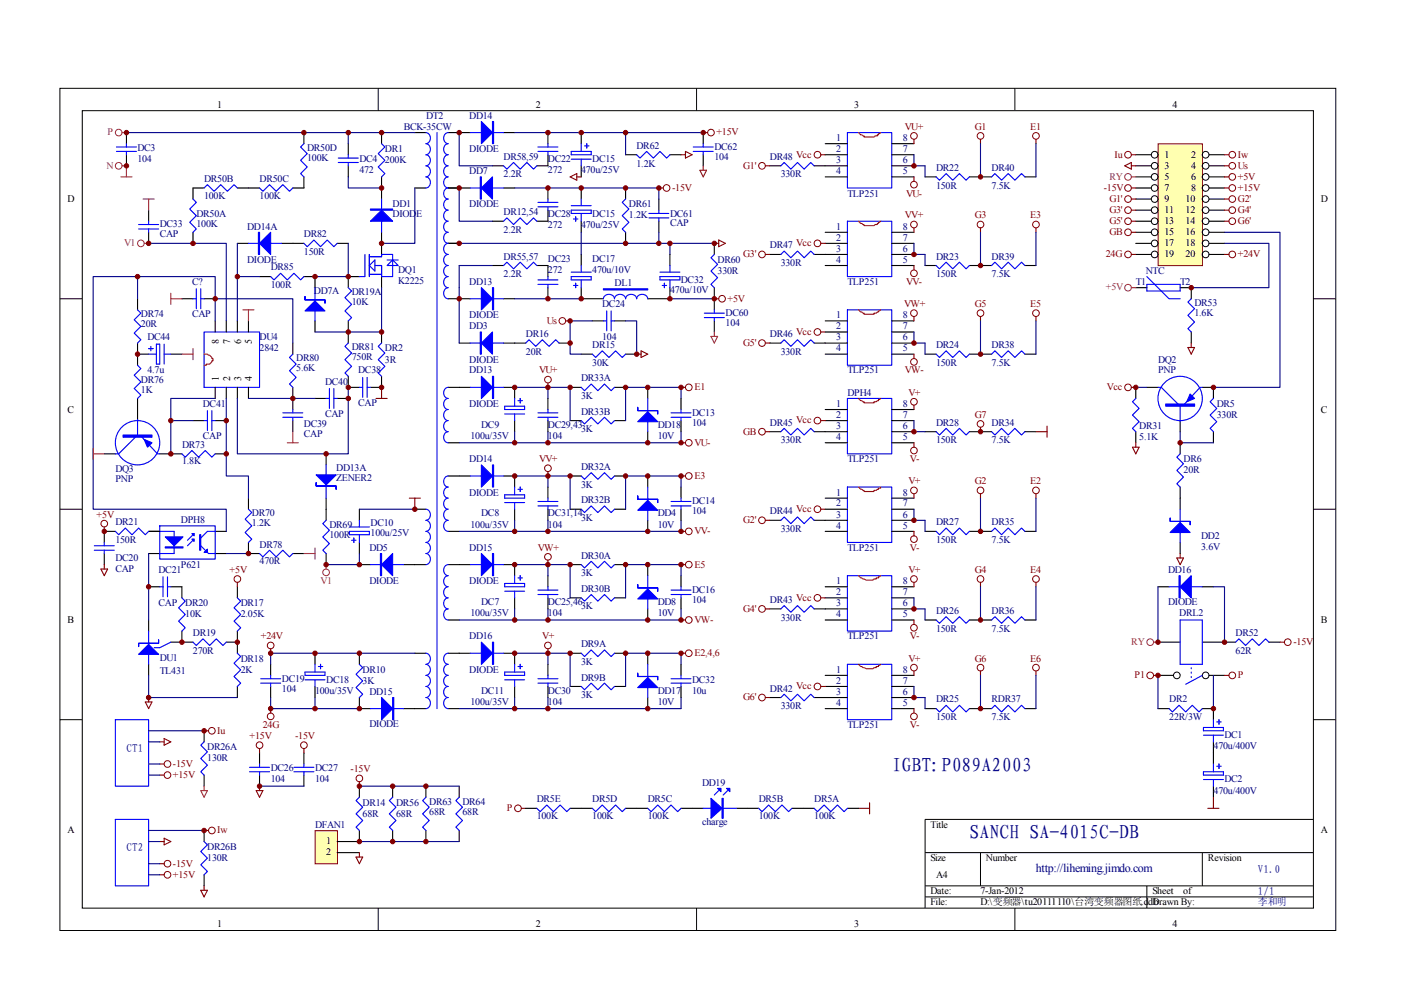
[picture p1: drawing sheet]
<svg xmlns="http://www.w3.org/2000/svg" width="297mm" height="210mm" viewBox="0 0 297 210" stroke-linecap="round" stroke-linejoin="round" font-family="sans-serif">
<defs><g id="words">
<g font-size="4.2" fill="#000080">
<text x="189.1" y="163.8">IGBT:P089A2003</text>
<text x="205.6" y="177.8">SANCH SA-4015C-DB</text>
</g>
<text font-size="2.5" fill="#000080" x="219.6" y="184.8">http://liheming.jimdo.com</text>
<g font-size="2.3" fill="#000080">
<text x="26.8" y="159.4">CT1</text>
<text x="26.8" y="180.4">CT2</text>
<text x="266.7" y="185.2">V1.0</text>
<text x="266.7" y="189.8">1/1</text>
</g>
<g font-size="2.1">
<text x="46.1" y="22.9">1</text>
<text x="113.6" y="22.9">2</text>
<text x="181.1" y="22.9">3</text>
<text x="248.6" y="22.9">4</text>
<text x="246.9" y="33.5">1</text>
<text x="246.9" y="35.7">3</text>
<text x="252.6" y="33.5">2</text>
<text x="252.6" y="35.7">4</text>
<text x="246.9" y="38.1">5</text>
<text x="246.9" y="40.5">7</text>
<text x="252.6" y="38.1">6</text>
<text x="252.6" y="40.5">8</text>
<text x="14.3" y="42.8">D</text>
<text x="246.9" y="42.8">9</text>
<text x="246.9" y="45.1">11</text>
<text x="246.9" y="47.5">13</text>
<text x="251.4" y="42.8">10</text>
<text x="251.4" y="45.1">12</text>
<text x="251.4" y="47.5">14</text>
<text x="280.1" y="42.8">D</text>
<text x="246.9" y="49.9">15</text>
<text x="246.9" y="52.2">17</text>
<text x="251.4" y="49.9">16</text>
<text x="251.4" y="52.2">18</text>
<text x="246.9" y="54.5">19</text>
<text x="251.4" y="54.5">20</text>
<text x="46.4" y="73" transform="rotate(-90 46.4 73)">8</text>
<text x="48.8" y="73" transform="rotate(-90 48.8 73)">7</text>
<text x="51.1" y="73" transform="rotate(-90 51.1 73)">6</text>
<text x="53.4" y="73" transform="rotate(-90 53.4 73)">5</text>
<text x="46.4" y="80.7" transform="rotate(-90 46.4 80.7)">1</text>
<text x="48.8" y="80.7" transform="rotate(-90 48.8 80.7)">2</text>
<text x="51.1" y="80.7" transform="rotate(-90 51.1 80.7)">3</text>
<text x="53.4" y="80.7" transform="rotate(-90 53.4 80.7)">4</text>
<text x="14.3" y="87.5">C</text>
<text x="280.1" y="87.5">C</text>
<text x="14.3" y="132.1">B</text>
<text x="280.1" y="132.1">B</text>
<text x="14.3" y="176.7">A</text>
<text x="69.2" y="179">1</text>
<text x="197.3" y="175.5">Title</text>
<text x="280.1" y="176.7">A</text>
<text x="69.2" y="181.4">2</text>
<text x="197.3" y="182.6">Size</text>
<text x="209" y="182.6">Number</text>
<text x="256.1" y="182.6">Revision</text>
<text x="197.3" y="189.6">Date:</text>
<text x="197.3" y="192">File:</text>
<text x="198.5" y="186.1">A4</text>
<text x="207.9" y="189.6">7-Jan-2012</text>
<text x="207.9" y="192">D:\变频器\tu20111110\台湾变频器图纸.ddb</text>
<text x="244.3" y="189.6">Sheet</text>
<text x="244.3" y="192">Drawn By:</text>
<text x="250.9" y="189.6">of</text>
<text x="46.1" y="196.6">1</text>
<text x="113.6" y="196.6">2</text>
<text x="181.1" y="196.6">3</text>
<text x="248.6" y="196.6">4</text>
</g>
<g font-size="2.1" fill="#a1006a">
<text x="22.8" y="28.7">P</text>
<text x="22.6" y="35.7">N</text>
<text x="235.2" y="38.1">RY</text>
<text x="26.3" y="52.2">V1</text>
<text x="234.4" y="61.6">+5V</text>
<text x="68" y="123.9">V1</text>
<text x="239.9" y="136.8">RY</text>
</g>
<g font-size="2.1" fill="#000080">
<text x="85.6" y="27.5">BCK-35CW</text>
<text x="90.3" y="25.2">DT2</text>
<text x="99.5" y="25.2">DD14</text>
<text x="177.3" y="29.9">1</text>
<text x="191.4" y="29.9">8</text>
<text x="29.1" y="32">DC3</text>
<text x="29.1" y="34.4">104</text>
<text x="65.1" y="32">DR50D</text>
<text x="65.1" y="34.1">100K</text>
<text x="76.2" y="34.4">DC4</text>
<text x="81.6" y="32.3">DR1</text>
<text x="81.6" y="34.6">200K</text>
<text x="99.5" y="32.3">DIODE</text>
<text x="106.8" y="33.9">DR58,59</text>
<text x="116.2" y="34.4">DC22</text>
<text x="125.6" y="34.4">DC15</text>
<text x="135" y="31.5">DR62</text>
<text x="135" y="35.3">1.2K</text>
<text x="151.5" y="31.8">DC62</text>
<text x="151.5" y="33.9">104</text>
<text x="163.2" y="33.9">DR48 Vcc</text>
<text x="177.3" y="32.3">2</text>
<text x="177.3" y="34.6">3</text>
<text x="191.4" y="34.6">6</text>
<text x="191.4" y="32.3">7</text>
<text x="43.3" y="38.6">DR50B</text>
<text x="55" y="38.6">DR50C</text>
<text x="76.2" y="36.7">472</text>
<text x="99.5" y="36.9">DD7</text>
<text x="106.8" y="37.4">2.2R</text>
<text x="116.2" y="36.7">272</text>
<text x="123.2" y="36.7">470u/25V</text>
<text x="165.5" y="37.6">330R</text>
<text x="177.3" y="36.9">4</text>
<text x="179.7" y="41.7">TLP251</text>
<text x="191.4" y="36.9">5</text>
<text x="198.5" y="36.3">DR22</text>
<text x="198.5" y="40">150R</text>
<text x="210.2" y="36.3">DR40</text>
<text x="210.2" y="40">7.5K</text>
<text x="41.7" y="46.1">DR50A</text>
<text x="43.3" y="42.1">100K</text>
<text x="55" y="42.1">100K</text>
<text x="83.2" y="43.8">DD1</text>
<text x="83.2" y="46.1">DIODE</text>
<text x="99.5" y="44">DIODE</text>
<text x="106.8" y="45.6">DR12,54</text>
<text x="116.2" y="46.1">DC28</text>
<text x="125.6" y="46.1">DC15</text>
<text x="133.3" y="44">DR61</text>
<text x="133.3" y="46.3">1.2K</text>
<text x="142.1" y="45.9">DC61</text>
<text x="33.9" y="48.2">DC33</text>
<text x="33.9" y="50.3">CAP</text>
<text x="41.7" y="48.2">100K</text>
<text x="52.4" y="48.7">DD14A</text>
<text x="64.4" y="50.3">DR82</text>
<text x="106.8" y="49.4">2.2R</text>
<text x="116.2" y="48.4">272</text>
<text x="123.2" y="48.4">470u/25V</text>
<text x="142.1" y="48">CAP</text>
<text x="163.2" y="52.7">DR47 Vcc</text>
<text x="177.3" y="48.7">1</text>
<text x="177.3" y="51.1">2</text>
<text x="177.3" y="53.4">3</text>
<text x="191.4" y="53.4">6</text>
<text x="191.4" y="51.1">7</text>
<text x="191.4" y="48.7">8</text>
<text x="52.4" y="55.7">DIODE</text>
<text x="57.4" y="57.3">DR85</text>
<text x="64.4" y="54.1">150R</text>
<text x="84.4" y="57.8">DQ1</text>
<text x="106.8" y="55">DR55,57</text>
<text x="106.8" y="58.8">2.2R</text>
<text x="116.2" y="55.5">DC23</text>
<text x="116.2" y="57.8">272</text>
<text x="125.6" y="55.5">DC17</text>
<text x="125.6" y="57.8">470u/10V</text>
<text x="144.4" y="60">DC32</text>
<text x="152.1" y="55.7">DR60</text>
<text x="152.1" y="58.1">330R</text>
<text x="165.5" y="56.4">330R</text>
<text x="177.3" y="55.7">4</text>
<text x="191.4" y="55.7">5</text>
<text x="198.5" y="55">DR23</text>
<text x="198.5" y="58.8">150R</text>
<text x="210.2" y="55">DR39</text>
<text x="210.2" y="58.8">7.5K</text>
<text x="242.9" y="58.1">NTC</text>
<text x="40.7" y="60.5">C?</text>
<text x="57.4" y="61.1">100R</text>
<text x="66.5" y="62.3">DD7A</text>
<text x="74.6" y="62.5">DR19A</text>
<text x="74.6" y="64.6">10K</text>
<text x="84.4" y="60.2">K2225</text>
<text x="99.5" y="60.5">DD13</text>
<text x="127.7" y="65.1">DC24</text>
<text x="130.3" y="60.6">DL1</text>
<text x="142.1" y="62.1">470u/10V</text>
<text x="179.7" y="60.5">TLP251</text>
<text x="240.8" y="60.5">T1</text>
<text x="250.2" y="60.5">T2</text>
<text x="253.2" y="64.9">DR53</text>
<text x="29.9" y="67.2">DR74</text>
<text x="29.9" y="69.4">20R</text>
<text x="40.7" y="67.2">CAP</text>
<text x="99.5" y="67.5">DIODE</text>
<text x="99.5" y="69.8">DD3</text>
<text x="111.5" y="71.5">DR16</text>
<text x="153.8" y="67">DC60</text>
<text x="153.8" y="69.1">104</text>
<text x="163.2" y="71.5">DR46 Vcc</text>
<text x="177.3" y="67.5">1</text>
<text x="177.3" y="69.8">2</text>
<text x="191.4" y="69.8">7</text>
<text x="191.4" y="67.5">8</text>
<text x="253.2" y="67">1.6K</text>
<text x="31.2" y="72.2">DC44</text>
<text x="55" y="72.2">DU4</text>
<text x="55" y="74.5">2842</text>
<text x="62.8" y="76.6">DR80</text>
<text x="74.6" y="74.3">DR81</text>
<text x="74.6" y="76.4">750R</text>
<text x="81.6" y="74.5">DR2</text>
<text x="81.6" y="76.9">3R</text>
<text x="99.5" y="76.9">DIODE</text>
<text x="111.5" y="75.2">20R</text>
<text x="125.6" y="73.8">DR15</text>
<text x="125.6" y="77.6">30K</text>
<text x="127.7" y="72.2">104</text>
<text x="165.5" y="75.2">330R</text>
<text x="177.3" y="72.2">3</text>
<text x="177.3" y="74.5">4</text>
<text x="191.4" y="74.5">5</text>
<text x="191.4" y="72.2">6</text>
<text x="198.5" y="73.8">DR24</text>
<text x="198.5" y="77.6">150R</text>
<text x="210.2" y="73.8">DR38</text>
<text x="210.2" y="77.6">7.5K</text>
<text x="245.5" y="76.9">DQ2</text>
<text x="29.9" y="81.3">DR76</text>
<text x="29.9" y="83.4">1K</text>
<text x="31.2" y="79">4.7u</text>
<text x="62.8" y="78.8">5.6K</text>
<text x="68.9" y="81.5">DC40</text>
<text x="75.9" y="79.2">DC38</text>
<text x="99.5" y="79.2">DD13</text>
<text x="123.2" y="80.9">DR33A</text>
<text x="179.7" y="79.2">TLP251</text>
<text x="179.7" y="83.9">DPH4</text>
<text x="245.5" y="79.2">PNP</text>
<text x="43" y="86.3">DC41</text>
<text x="68.9" y="88.4">CAP</text>
<text x="75.9" y="86">CAP</text>
<text x="99.5" y="86.3">DIODE</text>
<text x="123.2" y="84.6">3K</text>
<text x="123.2" y="87.9">DR33B</text>
<text x="146.7" y="88.2">DC13</text>
<text x="177.3" y="86.3">1</text>
<text x="177.3" y="88.6">2</text>
<text x="191.4" y="88.6">7</text>
<text x="191.4" y="86.3">8</text>
<text x="258" y="86.3">DR5</text>
<text x="258" y="88.6">330R</text>
<text x="38.6" y="94.9">DR73</text>
<text x="43" y="93.1">CAP</text>
<text x="64.4" y="90.5">DC39</text>
<text x="64.4" y="92.6">CAP</text>
<text x="99.7" y="93.1">100u/35V</text>
<text x="102" y="90.7">DC9</text>
<text x="116.2" y="90.7">DC29,43</text>
<text x="116.2" y="93.1">104</text>
<text x="123.2" y="91.6">3K</text>
<text x="139.4" y="90.7">DD18</text>
<text x="139.4" y="93.1">10V</text>
<text x="146.7" y="90.3">104</text>
<text x="163.2" y="90.3">DR45 Vcc</text>
<text x="165.5" y="94">330R</text>
<text x="177.3" y="90.9">3</text>
<text x="177.3" y="93.3">4</text>
<text x="191.4" y="93.3">5</text>
<text x="191.4" y="90.9">6</text>
<text x="198.5" y="90.3">DR28</text>
<text x="198.5" y="94">150R</text>
<text x="210.2" y="90.3">DR34</text>
<text x="210.2" y="94">7.5K</text>
<text x="241.6" y="90.9">DR31</text>
<text x="241.6" y="93.3">5.1K</text>
<text x="24.5" y="100.1">DQ3</text>
<text x="38.6" y="98.5">1.8K</text>
<text x="71.3" y="99.9">DD13A</text>
<text x="99.5" y="98">DD14</text>
<text x="123.2" y="99.7">DR32A</text>
<text x="179.7" y="98">TLP251</text>
<text x="251" y="98">DR6</text>
<text x="251" y="100.3">20R</text>
<text x="24.5" y="102.2">PNP</text>
<text x="71.3" y="102">ZENER2</text>
<text x="99.5" y="105.1">DIODE</text>
<text x="123.2" y="103.4">3K</text>
<text x="123.2" y="106.7">DR32B</text>
<text x="146.7" y="106.9">DC14</text>
<text x="177.3" y="105.1">1</text>
<text x="177.3" y="107.4">2</text>
<text x="191.4" y="107.4">7</text>
<text x="191.4" y="105.1">8</text>
<text x="24.5" y="111.4">DR21</text>
<text x="38.4" y="110.9">DPH8</text>
<text x="53.4" y="109.5">DR70</text>
<text x="53.4" y="111.6">1.2K</text>
<text x="69.8" y="111.9">DR69</text>
<text x="69.8" y="114">100R</text>
<text x="78.6" y="111.6">DC10</text>
<text x="78.6" y="113.7">100u/25V</text>
<text x="99.7" y="111.9">100u/35V</text>
<text x="102" y="109.5">DC8</text>
<text x="116.2" y="109.5">DC31,14</text>
<text x="116.2" y="111.9">104</text>
<text x="123.2" y="110.4">3K</text>
<text x="139.4" y="109.5">DD4</text>
<text x="139.4" y="111.9">10V</text>
<text x="146.7" y="109.1">104</text>
<text x="163.2" y="109.1">DR44 Vcc</text>
<text x="165.5" y="112.8">330R</text>
<text x="177.3" y="109.7">3</text>
<text x="177.3" y="112.1">4</text>
<text x="191.4" y="112.1">5</text>
<text x="191.4" y="109.7">6</text>
<text x="198.5" y="111.4">DR27</text>
<text x="210.2" y="111.4">DR35</text>
<text x="24.5" y="115.2">150R</text>
<text x="24.5" y="118.9">DC20</text>
<text x="55" y="116.1">DR78</text>
<text x="55" y="119.6">470R</text>
<text x="78.3" y="116.8">DD5</text>
<text x="99.5" y="116.8">DD15</text>
<text x="123.2" y="118.5">DR30A</text>
<text x="179.7" y="116.8">TLP251</text>
<text x="198.5" y="115.2">150R</text>
<text x="210.2" y="115.2">7.5K</text>
<text x="254.7" y="114.2">DD2</text>
<text x="254.7" y="116.6">3.6V</text>
<text x="24.5" y="121.3">CAP</text>
<text x="33.6" y="121.5">DC21</text>
<text x="38.4" y="120.3">P621</text>
<text x="78.3" y="123.9">DIODE</text>
<text x="99.5" y="123.9">DIODE</text>
<text x="123.2" y="122.2">3K</text>
<text x="123.2" y="125.5">DR30B</text>
<text x="146.7" y="125.7">DC16</text>
<text x="177.3" y="123.9">1</text>
<text x="191.4" y="123.9">8</text>
<text x="247.6" y="121.5">DD16</text>
<text x="33.6" y="128.5">CAP</text>
<text x="39.3" y="128.5">DR20</text>
<text x="39.3" y="130.9">10K</text>
<text x="51.1" y="128.5">DR17</text>
<text x="51.1" y="130.9">2.05K</text>
<text x="99.7" y="130.7">100u/35V</text>
<text x="102" y="128.3">DC7</text>
<text x="116.2" y="128.3">DC25,46</text>
<text x="116.2" y="130.7">104</text>
<text x="123.2" y="129.2">3K</text>
<text x="139.4" y="128.3">DD8</text>
<text x="139.4" y="130.7">10V</text>
<text x="146.7" y="127.9">104</text>
<text x="163.2" y="127.9">DR43 Vcc</text>
<text x="165.5" y="131.6">330R</text>
<text x="177.3" y="126.2">2</text>
<text x="177.3" y="128.5">3</text>
<text x="177.3" y="130.9">4</text>
<text x="191.4" y="130.9">5</text>
<text x="191.4" y="128.5">6</text>
<text x="191.4" y="126.2">7</text>
<text x="198.5" y="130.1">DR26</text>
<text x="210.2" y="130.1">DR36</text>
<text x="247.6" y="128.3">DIODE</text>
<text x="250" y="130.7">DRL2</text>
<text x="40.9" y="134.9">DR19</text>
<text x="99.5" y="135.6">DD16</text>
<text x="123.2" y="137.3">DR9A</text>
<text x="179.7" y="135.6">TLP251</text>
<text x="198.5" y="134">150R</text>
<text x="210.2" y="134">7.5K</text>
<text x="262" y="134.9">DR52</text>
<text x="33.9" y="140.1">DU1</text>
<text x="33.9" y="142.8">TL431</text>
<text x="40.9" y="138.6">270R</text>
<text x="51.1" y="140.3">DR18</text>
<text x="51.1" y="142.6">2K</text>
<text x="76.9" y="142.6">DR10</text>
<text x="99.5" y="142.6">DIODE</text>
<text x="123.2" y="141">3K</text>
<text x="177.3" y="142.6">1</text>
<text x="191.4" y="142.6">8</text>
<text x="262" y="138.6">62R</text>
<text x="59.8" y="144.5">DC19</text>
<text x="59.8" y="146.7">104</text>
<text x="66.8" y="147.1">100u/35V</text>
<text x="69.2" y="144.7">DC18</text>
<text x="76.9" y="145">3K</text>
<text x="78.3" y="147.3">DD15</text>
<text x="99.7" y="149.5">100u/35V</text>
<text x="102" y="147.1">DC11</text>
<text x="116.2" y="147.1">DC30</text>
<text x="116.2" y="149.5">104</text>
<text x="123.2" y="144.3">DR9B</text>
<text x="123.2" y="148">3K</text>
<text x="139.4" y="147.1">DD17</text>
<text x="139.4" y="149.5">10V</text>
<text x="146.7" y="144.7">DC32</text>
<text x="146.7" y="147.1">10u</text>
<text x="163.2" y="146.7">DR42 Vcc</text>
<text x="177.3" y="145">2</text>
<text x="177.3" y="147.3">3</text>
<text x="177.3" y="149.7">4</text>
<text x="191.4" y="149.7">5</text>
<text x="191.4" y="147.3">6</text>
<text x="191.4" y="145">7</text>
<text x="198.5" y="148.9">DR25</text>
<text x="210.2" y="148.9">RDR37</text>
<text x="247.9" y="148.9">DR2</text>
<text x="78.3" y="154.1">DIODE</text>
<text x="165.5" y="150.4">330R</text>
<text x="179.7" y="154.4">TLP251</text>
<text x="198.5" y="152.8">150R</text>
<text x="210.2" y="152.8">7.5K</text>
<text x="247.9" y="152.8">22R/3W</text>
<text x="43.9" y="159.1">DR26A</text>
<text x="43.9" y="161.4">130R</text>
<text x="257.3" y="158.8">470u/400V</text>
<text x="259.6" y="156.5">DC1</text>
<text x="57.4" y="163.5">DC26</text>
<text x="57.4" y="165.9">104</text>
<text x="66.8" y="163.5">DC27</text>
<text x="66.8" y="165.9">104</text>
<text x="148.8" y="166.6">DD19</text>
<text x="259.6" y="165.9">DC2</text>
<text x="76.9" y="170.8">DR14</text>
<text x="76.9" y="173.2">68R</text>
<text x="84" y="170.8">DR56</text>
<text x="84" y="173.2">68R</text>
<text x="91" y="170.6">DR63</text>
<text x="91" y="172.7">68R</text>
<text x="98" y="170.6">DR64</text>
<text x="98" y="172.7">68R</text>
<text x="113.8" y="170.1">DR5E</text>
<text x="113.8" y="173.7">100K</text>
<text x="125.6" y="170.1">DR5D</text>
<text x="125.6" y="173.7">100K</text>
<text x="137.3" y="170.1">DR5C</text>
<text x="137.3" y="173.7">100K</text>
<text x="160.9" y="170.1">DR5B</text>
<text x="160.9" y="173.7">100K</text>
<text x="172.6" y="170.1">DR5A</text>
<text x="172.6" y="173.7">100K</text>
<text x="257.3" y="168.2">470u/400V</text>
<text x="66.8" y="175.5">DFAN1</text>
<text x="148.8" y="175">charge</text>
<text x="43.9" y="180.2">DR26B</text>
<text x="43.9" y="182.6">130R</text>
<text x="266.7" y="192">李和明</text>
</g>
<g font-size="2.1" fill="#800000">
<text x="151.9" y="28.7">+15V</text>
<text x="191.9" y="27.5">VU+</text>
<text x="206.7" y="27.5">G1</text>
<text x="218.4" y="27.5">E1</text>
<text x="157.6" y="35.7">G1'</text>
<text x="236.3" y="33.5">Iu</text>
<text x="262.5" y="33.5">Iw</text>
<text x="262.5" y="35.7">Us</text>
<text x="142.5" y="40.5">-15V</text>
<text x="192.1" y="41.7">VU-</text>
<text x="234" y="40.5">-15V</text>
<text x="262.5" y="38.1">+5V</text>
<text x="262.5" y="40.5">+15V</text>
<text x="191.9" y="46.3">VV+</text>
<text x="206.7" y="46.3">G3</text>
<text x="218.4" y="46.3">E3</text>
<text x="235.2" y="42.8">G1'</text>
<text x="235.2" y="45.1">G3'</text>
<text x="235.2" y="47.5">G5'</text>
<text x="262.5" y="42.8">G2'</text>
<text x="262.5" y="45.1">G4'</text>
<text x="262.5" y="47.5">G6'</text>
<text x="235.2" y="49.9">GB</text>
<text x="157.6" y="54.5">G3'</text>
<text x="234.4" y="54.5">24G</text>
<text x="262.5" y="54.5">+24V</text>
<text x="154.3" y="63.9">+5V</text>
<text x="191.7" y="65.1">VW+</text>
<text x="192.1" y="60.5">VV-</text>
<text x="206.7" y="65.1">G5</text>
<text x="218.4" y="65.1">E5</text>
<text x="115.9" y="68.7">Us</text>
<text x="157.6" y="73.3">G5'</text>
<text x="114.3" y="79.2">VU+</text>
<text x="147.2" y="82.7">E1</text>
<text x="191.9" y="79.2">VW-</text>
<text x="192.6" y="83.9">V+</text>
<text x="234.7" y="82.7">Vcc</text>
<text x="206.7" y="88.6">G7</text>
<text x="147.2" y="94.5">VU-</text>
<text x="157.6" y="92.1">GB</text>
<text x="114.3" y="98">VV+</text>
<text x="147.2" y="101.5">E3</text>
<text x="192.9" y="98">V-</text>
<text x="192.6" y="102.7">V+</text>
<text x="206.7" y="102.7">G2</text>
<text x="218.4" y="102.7">E2</text>
<text x="20.5" y="109.7">+5V</text>
<text x="147.2" y="113.3">VV-</text>
<text x="157.6" y="110.9">G2'</text>
<text x="114" y="116.8">VW+</text>
<text x="192.9" y="116.8">V-</text>
<text x="48.7" y="121.5">+5V</text>
<text x="147.2" y="120.3">E5</text>
<text x="192.6" y="121.5">V+</text>
<text x="206.7" y="121.5">G4</text>
<text x="218.4" y="121.5">E4</text>
<text x="157.6" y="129.7">G4'</text>
<text x="55.3" y="135.6">+24V</text>
<text x="115" y="135.6">V+</text>
<text x="147.2" y="132.1">VW-</text>
<text x="192.9" y="135.6">V-</text>
<text x="274.2" y="136.8">-15V</text>
<text x="147.2" y="139.1">E2,4,6</text>
<text x="192.6" y="140.3">V+</text>
<text x="206.7" y="140.3">G6</text>
<text x="218.4" y="140.3">E6</text>
<text x="240.5" y="143.8">P1</text>
<text x="262.5" y="143.8">P</text>
<text x="157.6" y="148.5">G6'</text>
<text x="46.1" y="155.5">Iu</text>
<text x="55.7" y="154.4">24G</text>
<text x="192.9" y="154.4">V-</text>
<text x="52.9" y="156.7">+15V</text>
<text x="62.6" y="156.7">-15V</text>
<text x="36.7" y="162.6">-15V</text>
<text x="36.7" y="164.9">+15V</text>
<text x="74.3" y="163.8">-15V</text>
<text x="107.4" y="172">P</text>
<text x="46.1" y="176.7">Iw</text>
<text x="36.7" y="183.7">-15V</text>
<text x="36.7" y="186.1">+15V</text>
</g>
</g></defs>
<g fill="none" stroke="#000" stroke-width=".21">
<path d="M12.7 18.7h270.5v178.6h-270.5zM80.2 18.7v4.7M147.7 18.7v4.7M215.2 18.7v4.7M17.4 23.5h261.1v169h-261.1zM12.7 63.3h4.7M278.4 63.3h4.7M12.7 108h4.7M278.4 108h4.7M12.7 152.6h4.7M278.4 152.6h4.7M278.4 173.7h-82.3v18.8"/>
<path d="M80.2 192.5v4.7M147.7 192.5v4.7M196.1 180.8h82.3M196.1 187.8h82.3M196.1 190.2h82.3M207.9 180.8v7M215.2 192.5v4.7M243.2 187.8v4.7M254.9 180.8v7"/>
</g>
<g fill="none" stroke="#000" stroke-width=".23">
<path d="M80.9 39.9v2.3M88 28.1h2.3M88 39.9h2.3M95 28.1h4.7M95 39.9h4.7M104.4 35.2h2.4M106.8 28.1h2.3M106.8 39.9h2.3M116.2 28.1v2.4M116.2 32.8v2.4h-2.4M116.2 39.9v2.3M123.2 28.1v2.4"/>
<path d="M123.2 35.2v2.3M123.2 39.9v2.3M132.6 32.8h2.4M132.6 39.9v2.3M142 32.8h2.4M163.2 35.2h2.4M172.6 35.2h7.1M175 32.8h4.7M175 30.5h4.7M175 37.5h4.7M189.1 32.8h4.7M189.1 35.2h4.7"/>
<path d="M189.1 30.5h4.7M189.1 37.5h4.7M196.1 37.5h2.4M205.5 37.5h4.7M217.3 37.5h2.3M73.8 58.6h2.4M80.9 49.3v4.6M80.9 58.6v2.4M95 51.6h2.4M104.4 46.9h2.4M104.4 56.3h2.4M113.8 56.3h2.4v2.3"/>
<path d="M116.2 44.6v2.3h-2.4M123.2 46.9v2.4M123.2 53.9v2.4M132.6 49.3v2.3M151.4 51.6v2.3M163.2 53.9h2.4M172.6 53.9h7.1M175 51.6h4.7M175 56.3h4.7M175 49.3h4.7M189.1 51.6h4.7M189.1 56.3h4.7"/>
<path d="M189.1 49.3h4.7M189.1 53.9h4.7M196.1 56.3h2.4M205.5 56.3h4.7M217.3 56.3h2.3M80.9 70.4v2.3M80.9 79.8v2.3M95 63.3h4.7M97.4 72.7h2.3M106.8 63.3h2.3M106.8 72.7h4.7M116.2 61v2.3"/>
<path d="M118.5 72.7h2.4M123.2 75.1h2.4M123.2 61v2.3M125.6 68h2.3M130.3 68h2.3M132.6 75.1h2.4M151.4 61v2.3M163.2 72.7h2.4M172.6 72.7h7.1M175 75.1h4.7M175 68h4.7M175 70.4h4.7"/>
<path d="M189.1 72.7h4.7M189.1 75.1h4.7M189.1 68h4.7M189.1 70.4h4.7M196.1 75.1h2.4M205.5 75.1h4.7M217.3 75.1h2.3M95 93.9h2.4M95 82.1h4.7M106.8 82.1h2.3v2.4M109.1 89.2v2.3M116.2 84.5v2.3"/>
<path d="M116.2 89.2v2.3M120.9 82.1h2.3M120.9 89.2h2.3M130.3 82.1h2.3M130.3 89.2h2.3M137.3 82.1v2.4M137.3 91.5v2.4M163.2 91.5h2.4M172.6 91.5h7.1M175 93.9h4.7M175 89.2h4.7M175 86.8h4.7"/>
<path d="M189.1 93.9h4.7M189.1 89.2h4.7M189.1 86.8h4.7M189.1 91.5h4.7M196.1 91.5h2.4M205.5 91.5h4.7M217.3 91.5h2.3M22.1 117.4v2.3M24.5 112.7h-2.4v2.3M31.5 112.7h2.4M31.5 117.4h2.4M45.6 112.7h2.4"/>
<path d="M45.6 117.4h2.4M76.2 119.7h2.3M76.2 108v2.3M76.2 115v2.4M85.6 119.7h4.7M88 108h2.3M95 112.7h2.4M95 100.9h4.7M95 119.7h4.7M106.8 100.9h2.3v2.4M106.8 119.7h2.3v2.4M109.1 108v2.3"/>
<path d="M116.2 103.3v2.3M116.2 108v2.3M120.9 100.9h2.3M120.9 119.7h2.3M120.9 108h2.3M130.3 100.9h2.3M130.3 119.7h2.3M130.3 108h2.3M137.3 100.9v2.4M137.3 110.3v2.4M137.3 119.7v2.4M163.2 110.3h2.4"/>
<path d="M172.6 110.3h7.1M175 112.7h4.7M175 108h4.7M175 105.6h4.7M189.1 112.7h4.7M189.1 108h4.7M189.1 105.6h4.7M189.1 110.3h4.7M196.1 112.7h2.4M205.5 112.7h4.7M217.3 112.7h2.3M31.5 131.5v2.3"/>
<path d="M31.5 124.4h2.4M36.2 136.2h4.7M36.2 124.4h2.4v2.4M38.6 133.8v2.4M48 136.2h2.3M50.3 124.4v2.4M50.3 133.8v4.7M66.8 138.5v2.4M76.2 138.5v2.4M88 138.5h2.3M95 131.5h2.4M95 138.5h4.7"/>
<path d="M106.8 138.5h2.3v2.4M109.1 126.8v2.3M116.2 122.1v2.3M116.2 126.8v2.3M120.9 138.5h2.3M120.9 126.8h2.3M130.3 138.5h2.3M130.3 126.8h2.3M137.3 129.1v2.4M137.3 138.5v2.4M163.2 129.1h2.4M172.6 129.1h7.1"/>
<path d="M175 131.5h4.7M175 124.4h4.7M175 126.8h4.7M189.1 131.5h4.7M189.1 124.4h4.7M189.1 126.8h4.7M189.1 129.1h4.7M196.1 131.5h2.4M205.5 131.5h4.7M217.3 131.5h2.3M31.5 140.9v2.3M50.3 145.5v2.4"/>
<path d="M66.8 145.5v2.4M76.2 147.9v2.3h2.3M85.6 150.2h4.7M95 150.2h2.4M109.1 145.5v2.4M116.2 140.9v2.3M116.2 145.5v2.4M120.9 145.5h2.3M130.3 145.5h2.3M137.3 147.9v2.3M163.2 147.9h2.4M172.6 147.9h7.1"/>
<path d="M175 150.2h4.7M175 145.5h4.7M175 143.2h4.7M189.1 150.2h4.7M189.1 145.5h4.7M189.1 143.2h4.7M189.1 147.9h4.7M196.1 150.2h2.4M205.5 150.2h4.7M217.3 150.2h2.3"/>
</g>
<g fill="none" stroke="#00f" stroke-width=".23">
<path d="M90.3 28.1a1.2 1.2 0 0 1 .9 1.2 1.2 1.2 0 0 1-.9 1.2 1.2 1.2 0 0 1 .9 1.1 1.2 1.2 0 0 1-.9 1.2 1.2 1.2 0 0 1 .9 1.2 1.2 1.2 0 0 1-.9 1.2 1.2 1.2 0 0 1 .9 1.1 1.2 1.2 0 0 1-.9 1.2 1.2 1.2 0 0 1 .9 1.2 1.2 1.2 0 0 1-.9 1.2M92.7 28.1v122.1M95 28.1a1.2 1.2 0 0 0-.9 1.2 1.2 1.2 0 0 0 .9 1.2 1.21 1.21 0 0 0-.9 1.1 1.21 1.21 0 0 0 .9 1.2 1.2 1.2 0 0 0-.9 1.2 1.2 1.2 0 0 0 .9 1.2 1.2 1.2 0 0 0-.9 1.1 1.2 1.2 0 0 0 .9 1.2 1.2 1.2 0 0 0-.9 1.2 1.2 1.2 0 0 0 .9 1.2 1.2 1.2 0 0 0-.9 1.1 1.2 1.2 0 0 0 .9 1.2 1.2 1.2 0 0 0-.9 1.2 1.2 1.2 0 0 0 .9 1.2 1.2 1.2 0 0 0-.9 1.1 1.2 1.2 0 0 0 .9 1.2 1.21 1.21 0 0 0-.9 1.2 1.21 1.21 0 0 0 .9 1.2 1.2 1.2 0 0 0-.9 1.1 1.2 1.2 0 0 0 .9 1.2 1.2 1.2 0 0 0-.9 1.2 1.2 1.2 0 0 0 .9 1.1 1.2 1.2 0 0 0-.9 1.2 1.2 1.2 0 0 0 .9 1.2 1.2 1.2 0 0 0-.9 1.2 1.2 1.2 0 0 0 .9 1.1 1.2 1.2 0 0 0-.9 1.2 1.2 1.2 0 0 0 .9 1.2 1.2 1.2 0 0 0-.9 1.2 1.2 1.2 0 0 0 .9 1.1M99.7 28.1h7.1M99.7 39.9h7.1M106.8 35.2l.7 .7 1.4-1.4 1.4 1.4 1.4-1.4 1.4 1.4 .7-.7M114.1 32.1h4.2M114.1 31.2h4.2M116.2 30.5v.7M116.2 32.1v.7M121.1 32.1h4.2v.7h-4.2zM121.1 33.7h4.2"/>
<path d="M123.2 30.5v1.6M123.2 33.7v1.5M123.9 30.9h1M124.4 30.5v.9M135 32.8l.7 .7 1.4-1.4 1.4 1.4 1.4-1.4 1.4 1.4 .7-.7M165.6 35.2l.7-.7 1.4 1.4 1.4-1.4 1.4 1.4 1.4-1.4 .7 .7M179.7 28.1h9.4v11.8h-9.4zM198.5 37.5l.7 .7 1.4-1.4 1.4 1.4 1.4-1.4 1.4 1.4 .7-.7M210.2 37.5l.7-.7 1.5 1.4 1.4-1.4 1.4 1.4 1.4-1.4 .7 .7M77.4 53.9v4.7h-1.2M78.3 54.4h2.6v-.5h2.3v4.7h-2.3v-2.3h-1.4M78.3 53.9v4.7"/>
<path d="M78.3 58.2h2.6M78.3 56.3l1.2-1.2v2.4zM80.9 42.2v7.1M82.1 56.3l1.1-1.2 1.2 1.2zM82.1 55.1h2.3M106.8 46.9l.7-.7 1.4 1.4 1.4-1.4 1.4 1.4 1.4-1.4 .7 .7M106.8 56.3l.7-.7 1.4 1.4 1.4-1.4 1.4 1.4 1.4-1.4 .7 .7M114.1 59.3h4.2M114.1 43.9h4.2M114.1 42.9h4.2M116.2 42.2v.7M116.2 43.9v.7"/>
<path d="M116.2 58.6v.7M121.1 58.6h4.2v.7h-4.2zM121.1 44.6h4.2v.7h-4.2zM121.1 43.6h4.2M121.1 57.7h4.2M121.6 46.4h.9M122.1 46v.9M123.2 42.2v1.4M123.2 45.3v1.6M123.2 56.3v1.4M123.2 59.3v1.7M132.6 42.2l-.7 .7 1.4 1.4-1.4 1.4 1.4 1.4-1.4 1.4 .7 .8"/>
<path d="M151.4 53.9l-.7 .8 1.5 1.4-1.5 1.4 1.5 1.4-1.5 1.4 .7 .7M165.6 53.9l.7-.7 1.4 1.5 1.4-1.5 1.4 1.5 1.4-1.5 .7 .7M179.7 46.9h9.4v11.7h-9.4zM198.5 56.3l.7 .7 1.4-1.4 1.4 1.4 1.4-1.4 1.4 1.4 .7-.7M210.2 56.3l.7-.7 1.5 1.4 1.4-1.4 1.4 1.4 1.4-1.4 .7 .7M80.9 72.7l-.7 .7 1.4 1.5-1.4 1.4 1.4 1.4-1.4 1.4 .7 .7M99.7 63.3h7.1M99.7 72.7h7.1M111.5 72.7l.7-.7 1.4 1.4 1.4-1.4 1.4 1.4 1.4-1.4 .7 .7M114.1 60.3h4.2M116.2 60.3v.7M121.6 60.5h.9"/>
<path d="M122.1 60.1v.9M125.6 75.1l.7 .7 1.4-1.4 1.4 1.4 1.4-1.4 1.4 1.4 .7-.7M127.9 68h.7M128.6 65.9v4.3M129.6 68h.7M129.6 65.9v4.3M165.6 72.7l.7-.7 1.4 1.4 1.4-1.4 1.4 1.4 1.4-1.4 .7 .7M179.7 65.7h9.4v11.7h-9.4zM198.5 75.1l.7 .7 1.4-1.4 1.4 1.4 1.4-1.4 1.4 1.4 .7-.7M210.2 75.1l.7-.7 1.5 1.4 1.4-1.4 1.4 1.4 1.4-1.4 .7 .7M95 82.1a1.2 1.2 0 0 0-.9 1.2 1.2 1.2 0 0 0 .9 1.2 1.2 1.2 0 0 0-.9 1.2 1.2 1.2 0 0 0 .9 1.1 1.2 1.2 0 0 0-.9 1.2 1.2 1.2 0 0 0 .9 1.2 1.2 1.2 0 0 0-.9 1.2 1.2 1.2 0 0 0 .9 1.1 1.2 1.2 0 0 0-.9 1.2 1.2 1.2 0 0 0 .9 1.2M99.7 82.1h7.1"/>
<path d="M107 86.1h4.2v.7h-4.2zM107 87.8h4.2M109.1 84.5v1.6M109.1 87.8v1.4M109.8 85h1M110.3 84.5v.9M114.1 88.5h4.2M114.1 87.5h4.2M116.2 86.8v.7M116.2 88.5v.7M123.2 82.1l.7 .7 1.4-1.4 1.5 1.4 1.4-1.4 1.4 1.4 .7-.7M123.2 89.2l.7 .7 1.4-1.4 1.5 1.4 1.4-1.4 1.4 1.4 .7-.7"/>
<path d="M137.3 84.5v7M165.6 91.5l.7-.7 1.4 1.4 1.4-1.4 1.4 1.4 1.4-1.4 .7 .7M179.7 84.5h9.4v11.7h-9.4zM198.5 91.5l.7 .7 1.4-1.4 1.4 1.4 1.4-1.4 1.4 1.4 .7-.7M210.2 91.5l.7 .7 1.5-1.4 1.4 1.4 1.4-1.4 1.4 1.4 .7-.7M20 115.7h4.2M20 116.7h4.2M22.1 115v.7M22.1 116.7v.7M24.5 112.7l.7 .7 1.4-1.4 1.4 1.4 1.4-1.4 1.4 1.4 .7-.7M33.9 111.5h11.7v7h-11.7zM33.9 112.7h3v4.7h-3"/>
<path d="M41.2 114.3l-1.5 1.4M41.2 113.1l-1.5 1.4M42.6 115.7l1.6 1.7h1.4M45.6 112.7h-1.6l-1.4 1.4M74.1 112.7h4.2v.7h-4.2zM74.1 111.7h4.2M74.5 114.5h1M75 114.1v.9M76.2 110.3v1.4M76.2 113.4v1.6M78.5 119.7h7.1M90.3 108a1.2 1.2 0 0 1 .9 1.1 1.2 1.2 0 0 1-.9 1.2 1.2 1.2 0 0 1 .9 1.2 1.2 1.2 0 0 1-.9 1.2 1.2 1.2 0 0 1 .9 1.1 1.2 1.2 0 0 1-.9 1.2 1.2 1.2 0 0 1 .9 1.2 1.2 1.2 0 0 1-.9 1.2 1.2 1.2 0 0 1 .9 1.1 1.2 1.2 0 0 1-.9 1.2"/>
<path d="M95 100.9a1.2 1.2 0 0 0-.9 1.2 1.2 1.2 0 0 0 .9 1.2 1.2 1.2 0 0 0-.9 1.1 1.2 1.2 0 0 0 .9 1.2 1.2 1.2 0 0 0-.9 1.2 1.2 1.2 0 0 0 .9 1.2 1.21 1.21 0 0 0-.9 1.1 1.21 1.21 0 0 0 .9 1.2 1.2 1.2 0 0 0-.9 1.2 1.2 1.2 0 0 0 .9 1.2M95 119.7a1.2 1.2 0 0 0-.9 1.2 1.2 1.2 0 0 0 .9 1.2 1.2 1.2 0 0 0-.9 1.1 1.2 1.2 0 0 0 .9 1.2 1.2 1.2 0 0 0-.9 1.2 1.2 1.2 0 0 0 .9 1.2M99.7 119.7h7.1M99.7 100.9h7.1M107 104.9h4.2v.7h-4.2zM107 106.6h4.2M109.1 103.3v1.6M109.1 106.6v1.4M109.8 103.7h1M110.3 103.3v.9M114.1 106.3h4.2M114.1 107.3h4.2"/>
<path d="M116.2 105.6v.7M116.2 107.3v.7M123.2 100.9l.7 .7 1.4-1.4 1.5 1.4 1.4-1.4 1.4 1.4 .7-.7M123.2 108l.7 .7 1.4-1.4 1.5 1.4 1.4-1.4 1.4 1.4 .7-.7M123.2 119.7l.7 .7 1.4-1.4 1.5 1.4 1.4-1.4 1.4 1.4 .7-.7M137.3 103.3v7M165.6 110.3l.7-.7 1.4 1.4 1.4-1.4 1.4 1.4 1.4-1.4 .7 .7M179.7 103.3h9.4v11.7h-9.4zM198.5 112.7l.7 .7 1.4-1.4 1.4 1.4 1.4-1.4 1.4 1.4 .7-.7M210.2 112.7l.7-.7 1.5 1.4 1.4-1.4 1.4 1.4 1.4-1.4 .7 .7M31.5 133.8v7.1M33.9 124.4h.7"/>
<path d="M34.6 122.3v4.2M35.5 124.4h.7M35.5 122.3v4.2M36.2 136.2l-2.3 1.1h-1.2M38.6 126.8l.7 .7-1.4 1.4 1.4 1.4-1.4 1.4 1.4 1.4-.7 .7M40.9 136.2l.7 .7 1.4-1.5 1.4 1.5 1.5-1.5 1.4 1.5 .7-.7M50.3 126.8l.7 .7-1.4 1.4 1.4 1.4-1.4 1.4 1.4 1.4-.7 .7M50.3 138.5l.7 .7-1.4 1.4 1.4 1.4-1.4 1.4 1.4 1.4-.7 .7M90.3 138.5a1.2 1.2 0 0 1 .9 1.2 1.2 1.2 0 0 1-.9 1.2 1.2 1.2 0 0 1 .9 1.1 1.2 1.2 0 0 1-.9 1.2 1.2 1.2 0 0 1 .9 1.2 1.2 1.2 0 0 1-.9 1.1 1.2 1.2 0 0 1 .9 1.2 1.2 1.2 0 0 1-.9 1.2 1.2 1.2 0 0 1 .9 1.2 1.2 1.2 0 0 1-.9 1.1M95 126.8a1.2 1.2 0 0 0-.9 1.1 1.2 1.2 0 0 0 .9 1.2 1.2 1.2 0 0 0-.9 1.2 1.2 1.2 0 0 0 .9 1.2M95 138.5a1.21 1.21 0 0 0-.9 1.2 1.21 1.21 0 0 0 .9 1.2 1.2 1.2 0 0 0-.9 1.1 1.2 1.2 0 0 0 .9 1.2 1.2 1.2 0 0 0-.9 1.2 1.2 1.2 0 0 0 .9 1.1 1.2 1.2 0 0 0-.9 1.2 1.2 1.2 0 0 0 .9 1.2 1.2 1.2 0 0 0-.9 1.2 1.2 1.2 0 0 0 .9 1.1M99.7 138.5h7.1"/>
<path d="M107 123.7h4.2v.7h-4.2zM107 125.3h4.2M109.1 122.1v1.6M109.1 125.3v1.5M109.8 122.5h1M110.3 122.1v.9M114.1 125.1h4.2M114.1 126.1h4.2M116.2 124.4v.7M116.2 126.1v.7M123.2 126.8l.7 .7 1.4-1.4 1.5 1.4 1.4-1.4 1.4 1.4 .7-.7M123.2 138.5l.7 .7 1.4-1.4 1.5 1.4 1.4-1.4 1.4 1.4 .7-.7"/>
<path d="M137.3 122.1v7M165.6 129.1l.7-.7 1.4 1.4 1.4-1.4 1.4 1.4 1.4-1.4 .7 .7M179.7 122.1h9.4v11.7h-9.4zM198.5 131.5l.7 .7 1.4-1.4 1.4 1.4 1.4-1.4 1.4 1.4 .7-.7M210.2 131.5l.7-.7 1.5 1.4 1.4-1.4 1.4 1.4 1.4-1.4 .7 .7M64.7 144.1h4.2M64.7 142.5h4.2v.7h-4.2zM66.8 140.9v1.6M66.8 144.1v1.4M67.5 141.3h.9M68 140.9v.9M76.2 140.9l.7 .7-1.4 1.4 1.4 1.4-1.4 1.4 1.4 1.4-.7 .7"/>
<path d="M78.5 150.2h7.1M107 142.5h4.2v.7h-4.2zM107 144.1h4.2M109.1 140.9v1.6M109.1 144.1v1.4M109.8 141.3h1M110.3 140.9v.9M114.1 143.9h4.2M114.1 144.8h4.2M116.2 143.2v.7M116.2 144.8v.7M123.2 145.5l.7 .8 1.4-1.5 1.5 1.5 1.4-1.5 1.4 1.5 .7-.8"/>
<path d="M137.3 140.9v7M165.6 147.9l.7-.7 1.4 1.4 1.4-1.4 1.4 1.4 1.4-1.4 .7 .7M179.7 140.9h9.4v11.7h-9.4zM198.5 150.2l.7 .7 1.4-1.4 1.4 1.4 1.4-1.4 1.4 1.4 .7-.7M210.2 150.2l.7-.7 1.5 1.4 1.4-1.4 1.4 1.4 1.4-1.4 .7 .7"/>
</g>
<g fill="none" stroke="#800000" stroke-width=".23">
<path d="M120.9 37.5l1.4-.7v1.4zM122.3 37.5h.9M139.7 39.9h.9M144.4 32.8h.9M145.3 32.1l1.4 .7-1.4 .7zM149.1 28.1h.9M162.3 35.2h.9M174 32.8h1M193.8 29.5v1M193.8 37.5v.9M207.9 29.5v1M219.6 29.5v1"/>
<path d="M151.4 51.6h1M152.4 50.9l1.4 .7-1.4 .7zM162.3 53.9h.9M174 51.6h1M193.8 48.3v1M193.8 56.3v.9M207.9 48.3v1M219.6 48.3v1M119.9 68h1M135 75.1h.9M135.9 74.4l1.4 .7-1.4 .7zM151.4 63.3h1"/>
<path d="M162.3 72.7h.9M174 70.4h1M193.8 67.1v.9M193.8 75.1v.9M207.9 67.1v.9M219.6 67.1v.9M79.7 84.5h2.4M80.9 82.1v2.4M116.2 81.2v.9M116.2 100v.9M144.4 82.1h.9M144.4 93.9h.9"/>
<path d="M162.3 91.5h.9M174 89.2h1M193.8 85.9v.9M193.8 93.9v.9M207.9 90.6v.9M219.6 91.5h2.4M222 90.4v2.3M22.1 111.7v1M22.1 119.7v1M86.8 105.6h2.3M88 105.6v2.4M116.2 118.8v.9"/>
<path d="M144.4 112.7h.9M144.4 100.9h.9M144.4 119.7h.9M162.3 110.3h.9M174 108h1M193.8 104.7v.9M193.8 112.7v.9M207.9 104.7v.9M219.6 104.7v.9M21.4 120.7h1.4l-.7 1.4zM50.3 123.5v.9M57.4 137.6v.9"/>
<path d="M116.2 137.6v.9M144.4 131.5h.9M144.4 138.5h.9M162.3 129.1h.9M174 126.8h1M193.8 123.5v.9M193.8 131.5v.9M207.9 123.5v.9M219.6 123.5v.9M30.8 148.8h1.4l-.7 1.4zM31.5 147.9v.9M57.4 150.2v1"/>
<path d="M162.3 147.9h.9M174 145.5h1M193.8 142.3v.9M193.8 150.2v1M207.9 142.3v.9M219.6 142.3v.9"/>
</g>
<g fill="#00f" stroke="#00f" stroke-width=".23">
<path d="M78.5 46.9l2.4-2.3 2.3 2.3z"/>
<path d="M83.2 117.4v4.7l-2.3-2.4z"/>
<path d="M35 113.8h3.8l-1.9 1.9z"/>
<path d="M40.7 113.1h.5v.5z"/>
<path d="M40.7 114.3h.5v.5z"/>
<path d="M43.3 117.1l.7-.7v.7z"/>
<path d="M29.4 138.7l2.1-2.1 2.1 2.1z"/>
<path d="M102.1 25.8l2.3 2.3-2.3 2.4z"/>
<path d="M102.1 39.9l2.3-2.4v4.7z"/>
<path d="M102.1 61l2.3 2.3-2.3 2.4z"/>
<path d="M102.1 72.7l2.3-2.3v4.7z"/>
<path d="M102.1 79.8l2.3 2.3-2.3 2.4z"/>
<path d="M102.1 98.6l2.3 2.3-2.3 2.4z"/>
<path d="M102.1 117.4l2.3 2.3-2.3 2.4z"/>
<path d="M102.1 136.2l2.3 2.3-2.3 2.4z"/>
<path d="M80.9 147.9l2.3 2.3-2.3 2.4z"/>
<path d="M135.2 89.4l2.1-2.1 2.2 2.1z"/>
<path d="M135.2 108.2l2.1-2.1 2.2 2.1z"/>
<path d="M135.2 127l2.1-2.1 2.2 2.1z"/>
<path d="M135.2 145.8l2.1-2.1 2.2 2.1z"/>
<path d="M78.5 44.3h4.7v.3h-4.7z" fill-rule="evenodd"/>
<path d="M80.7 117.4h.2v4.7h-.2z" fill-rule="evenodd"/>
<path d="M35 116h3.8v.2h-3.8z" fill-rule="evenodd"/>
<path d="M42.3 113.4h.3v3.3h-.3z" fill-rule="evenodd"/>
<path d="M29.4 136.4v.7v-.7h4.2v-.7v.7z" fill-rule="evenodd"/>
<path d="M104.4 25.8h.2v4.7h-.2z" fill-rule="evenodd"/>
<path d="M101.8 37.5h.3v4.7h-.3z" fill-rule="evenodd"/>
<path d="M104.4 61h.2v4.7h-.2z" fill-rule="evenodd"/>
<path d="M101.8 70.4h.3v4.7h-.3z" fill-rule="evenodd"/>
<path d="M104.4 79.8h.2v4.7h-.2z" fill-rule="evenodd"/>
<path d="M104.4 98.6h.2v4.7h-.2z" fill-rule="evenodd"/>
<path d="M104.4 117.4h.2v4.7h-.2z" fill-rule="evenodd"/>
<path d="M104.4 136.2h.2v4.7h-.2z" fill-rule="evenodd"/>
<path d="M83.2 147.9h.3v4.7h-.3z" fill-rule="evenodd"/>
<path d="M135.2 86.4v.7h4.3v.7v-.7h-4.3z" fill-rule="evenodd"/>
<path d="M135.2 105.1v.8h4.3v.7v-.7h-4.3z" fill-rule="evenodd"/>
<path d="M135.2 123.9v.7h4.3v.7v-.7h-4.3z" fill-rule="evenodd"/>
<path d="M135.2 142.7v.7h4.3v.7v-.7h-4.3z" fill-rule="evenodd"/>
</g>
<g fill="#800000" stroke="#800000" stroke-width=".21">
<circle cx="50.3" cy="136.2" r=".47"/>
<circle cx="38.6" cy="136.2" r=".47"/>
<circle cx="31.5" cy="147.9" r=".47"/>
<circle cx="31.5" cy="124.4" r=".47"/>
<circle cx="22.1" cy="112.7" r=".47"/>
<circle cx="144.4" cy="93.9" r=".47"/>
<circle cx="137.3" cy="93.9" r=".47"/>
<circle cx="137.3" cy="82.1" r=".47"/>
<circle cx="109.1" cy="82.1" r=".47"/>
<circle cx="116.2" cy="82.1" r=".47"/>
<circle cx="109.1" cy="93.9" r=".47"/>
<circle cx="116.2" cy="93.9" r=".47"/>
<circle cx="120.9" cy="82.1" r=".47"/>
<circle cx="132.6" cy="82.1" r=".47"/>
<circle cx="109.1" cy="100.9" r=".47"/>
<circle cx="120.9" cy="100.9" r=".47"/>
<circle cx="132.6" cy="100.9" r=".47"/>
<circle cx="137.3" cy="100.9" r=".47"/>
<circle cx="137.3" cy="112.7" r=".47"/>
<circle cx="137.3" cy="131.5" r=".47"/>
<circle cx="137.3" cy="150.2" r=".47"/>
<circle cx="109.1" cy="138.5" r=".47"/>
<circle cx="120.9" cy="138.5" r=".47"/>
<circle cx="132.6" cy="138.5" r=".47"/>
<circle cx="137.3" cy="138.5" r=".47"/>
<circle cx="116.2" cy="150.2" r=".47"/>
<circle cx="109.1" cy="150.2" r=".47"/>
<circle cx="109.1" cy="131.5" r=".47"/>
<circle cx="116.2" cy="131.5" r=".47"/>
<circle cx="132.6" cy="119.7" r=".47"/>
<circle cx="137.3" cy="119.7" r=".47"/>
<circle cx="120.9" cy="119.7" r=".47"/>
<circle cx="109.1" cy="119.7" r=".47"/>
<circle cx="109.1" cy="112.7" r=".47"/>
<circle cx="116.2" cy="112.7" r=".47"/>
<circle cx="116.2" cy="138.5" r=".47"/>
<circle cx="120.9" cy="68" r=".47"/>
<circle cx="120.9" cy="72.7" r=".47"/>
<circle cx="135" cy="75.1" r=".47"/>
<circle cx="97.4" cy="28.1" r=".47"/>
<circle cx="97.4" cy="39.9" r=".47"/>
<circle cx="132.6" cy="39.9" r=".47"/>
<circle cx="123.2" cy="39.9" r=".47"/>
<circle cx="116.2" cy="39.9" r=".47"/>
<circle cx="193.8" cy="35.2" r=".47"/>
<circle cx="207.9" cy="37.5" r=".47"/>
<circle cx="116.2" cy="100.9" r=".47"/>
<circle cx="144.4" cy="112.7" r=".47"/>
<circle cx="144.4" cy="131.5" r=".47"/>
<circle cx="116.2" cy="119.7" r=".47"/>
<circle cx="193.8" cy="53.9" r=".47"/>
<circle cx="207.9" cy="56.3" r=".47"/>
<circle cx="193.8" cy="72.7" r=".47"/>
<circle cx="207.9" cy="75.1" r=".47"/>
<circle cx="193.8" cy="91.5" r=".47"/>
<circle cx="193.8" cy="110.3" r=".47"/>
<circle cx="207.9" cy="112.7" r=".47"/>
<circle cx="193.8" cy="129.1" r=".47"/>
<circle cx="207.9" cy="131.5" r=".47"/>
<circle cx="193.8" cy="147.9" r=".47"/>
<circle cx="207.9" cy="150.2" r=".47"/>
<circle cx="207.9" cy="91.5" r=".47"/>
</g>
<g fill="none" stroke="#800000" stroke-width=".21">
<circle cx="141.3" cy="39.9" r=".71"/>
<circle cx="150.7" cy="28.1" r=".71"/>
<circle cx="161.6" cy="35.2" r=".71"/>
<circle cx="173.3" cy="32.8" r=".71"/>
<circle cx="193.8" cy="39.2" r=".7"/>
<circle cx="193.8" cy="28.8" r=".7"/>
<circle cx="207.9" cy="28.8" r=".71"/>
<circle cx="219.6" cy="28.8" r=".71"/>
<circle cx="161.6" cy="53.9" r=".71"/>
<circle cx="173.3" cy="51.6" r=".71"/>
<circle cx="193.8" cy="47.6" r=".7"/>
<circle cx="193.8" cy="57.9" r=".7"/>
<circle cx="207.9" cy="47.6" r=".71"/>
<circle cx="219.6" cy="47.6" r=".71"/>
<circle cx="119.2" cy="68" r=".71"/>
<circle cx="153.1" cy="63.3" r=".71"/>
<circle cx="161.6" cy="72.7" r=".71"/>
<circle cx="173.3" cy="70.4" r=".71"/>
<circle cx="193.8" cy="76.7" r=".71"/>
<circle cx="193.8" cy="66.4" r=".7"/>
<circle cx="207.9" cy="66.4" r=".71"/>
<circle cx="219.6" cy="66.4" r=".71"/>
<circle cx="116.2" cy="99.3" r=".71"/>
<circle cx="116.2" cy="80.5" r=".71"/>
<circle cx="146" cy="82.1" r=".71"/>
<circle cx="146" cy="93.9" r=".71"/>
<circle cx="161.6" cy="91.5" r=".71"/>
<circle cx="173.3" cy="89.2" r=".71"/>
<circle cx="193.8" cy="85.2" r=".71"/>
<circle cx="193.8" cy="95.5" r=".71"/>
<circle cx="207.9" cy="89.9" r=".71"/>
<circle cx="22.1" cy="111" r=".71"/>
<circle cx="116.2" cy="118.1" r=".71"/>
<circle cx="146" cy="112.7" r=".71"/>
<circle cx="146" cy="100.9" r=".71"/>
<circle cx="146" cy="119.7" r=".71"/>
<circle cx="161.6" cy="110.3" r=".71"/>
<circle cx="173.3" cy="108" r=".71"/>
<circle cx="193.8" cy="104" r=".7"/>
<circle cx="193.8" cy="114.3" r=".7"/>
<circle cx="207.9" cy="104" r=".71"/>
<circle cx="219.6" cy="104" r=".71"/>
<circle cx="50.3" cy="122.8" r=".71"/>
<circle cx="57.4" cy="136.9" r=".71"/>
<circle cx="116.2" cy="136.9" r=".71"/>
<circle cx="146" cy="138.5" r=".71"/>
<circle cx="146" cy="131.5" r=".71"/>
<circle cx="161.6" cy="129.1" r=".71"/>
<circle cx="173.3" cy="126.8" r=".71"/>
<circle cx="193.8" cy="122.8" r=".7"/>
<circle cx="193.8" cy="133.1" r=".7"/>
<circle cx="207.9" cy="122.8" r=".71"/>
<circle cx="219.6" cy="122.8" r=".71"/>
<circle cx="57.4" cy="151.9" r=".71"/>
<circle cx="161.6" cy="147.9" r=".71"/>
<circle cx="173.3" cy="145.5" r=".71"/>
<circle cx="193.8" cy="141.6" r=".7"/>
<circle cx="193.8" cy="151.9" r=".7"/>
<circle cx="207.9" cy="141.6" r=".71"/>
<circle cx="219.6" cy="141.6" r=".71"/>
</g>
<g fill="none" stroke="#000080" stroke-width=".23">
<path d="M97.4 28.1v7.1h7M97.4 39.9v7h7M109.1 39.9h30.6M109.1 28.1h40M132.6 28.1v4.7M193.8 32.8v2.4h2.3M207.9 30.5v7M219.6 30.5v7M97.4 56.3h7M97.4 51.6h54M123.2 49.3v4.6M193.8 51.6v2.3h2.3"/>
<path d="M207.9 49.3v7M219.6 49.3v7M125.6 68h-4.7v7.1h2.3M132.6 68h2.4v7.1M193.8 70.4v2.3h2.3M207.9 68v7.1M219.6 68v7.1M109.1 82.1h11.8v7.1M109.1 91.5v2.4M116.2 82.1v2.4M116.2 91.5v2.4M144.4 91.5v2.4h-47"/>
<path d="M144.4 82.1h-11.8v7.1M193.8 89.2v2.3h2.3M31.5 117.4v14.1M109.1 119.7h11.8v7.1M109.1 110.3v2.4M109.1 100.9h11.8v7.1M116.2 100.9v2.4M116.2 110.3v2.4M116.2 119.7v2.4M144.4 100.9h-11.8v7.1M144.4 110.3v2.4h-47M144.4 119.7h-11.8v7.1"/>
<path d="M193.8 108v2.3h2.3M207.9 105.6v7.1M219.6 105.6v7.1M66.8 138.5h21.2M109.1 138.5h11.8v7M109.1 129.1v2.4M116.2 129.1v2.4M116.2 138.5v2.4M144.4 129.1v2.4h-47M144.4 138.5h-11.8v7M193.8 126.8v2.3h2.3M207.9 124.4v7.1"/>
<path d="M219.6 124.4v7.1M31.5 143.2v4.7h18.8M66.8 147.9v2.3h9.4M109.1 147.9v2.3M116.2 147.9v2.3M144.4 147.9v2.3h-47M193.8 145.5v2.4h2.3M207.9 143.2v7M219.6 143.2v7"/>
</g>
<path d="M182 28.1l.5 .5 .7 .2v.2h2.1l.2-.2h.5v-.2h.3v-.3l.4-.2M182 46.9l.5 .5 .7 .2v.2h2.1l.2-.2h.5v-.2h.3v-.3l.4-.2M182 65.7l.5 .5 .7 .2v.2h2.1v-.2h.5l.9-.7M182 84.5l.5 .5 .7 .2v.2h2.1v-.2h.5l.5-.2v-.3l.4-.2M182 103.3l.5 .4 .7 .3v.2h2.1v-.2h.5l.5-.3v-.2h.4v-.2M182 122.1a3.2 3.2 0 0 0 3.1 .9l.2-.2h.5v-.3h.5v-.2l.4-.2M182 140.9a3.2 3.2 0 0 0 3.1 .9l.2-.2h.5v-.3h.5v-.2l.4-.2" fill="none" stroke="#f00" stroke-width=".23"/>
<path d="M245.6 30.6h9.3v25.7h-9.3z" fill="#ffffb0"/>
<g fill="none" stroke="#800000" stroke-width=".21">
<path d="M245.5 30.5h9.4v25.8h-9.4z"/>
<circle cx="239.2" cy="32.8" r=".71"/>
<circle cx="239.2" cy="39.9" r=".7"/>
<circle cx="261.3" cy="35.2" r=".71"/>
<circle cx="261.3" cy="32.8" r=".71"/>
<circle cx="261.3" cy="37.5" r=".71"/>
<circle cx="261.3" cy="39.9" r=".71"/>
<circle cx="239.2" cy="49.2" r=".71"/>
<circle cx="239.2" cy="44.6" r=".7"/>
<circle cx="239.2" cy="53.9" r=".7"/>
<circle cx="239.2" cy="46.9" r=".7"/>
<circle cx="239.2" cy="42.2" r=".7"/>
<circle cx="261.3" cy="44.6" r=".71"/>
<circle cx="261.3" cy="53.9" r=".71"/>
<circle cx="261.3" cy="46.9" r=".71"/>
<circle cx="261.3" cy="42.2" r=".71"/>
<circle cx="239.2" cy="82.1" r=".71"/>
<circle cx="273" cy="136.2" r=".71"/>
<circle cx="44.9" cy="154.9" r=".71"/>
<circle cx="35.5" cy="162" r=".71"/>
<circle cx="35.5" cy="164.3" r=".71"/>
<circle cx="44.9" cy="176.1" r=".71"/>
<circle cx="35.5" cy="183.1" r=".71"/>
<circle cx="35.5" cy="185.5" r=".71"/>
</g>
<g fill="none" stroke="#000" stroke-width=".21">
<circle cx="244.8" cy="32.8" r=".71"/>
<circle cx="244.8" cy="35.2" r=".71"/>
<circle cx="244.8" cy="39.9" r=".71"/>
<circle cx="244.8" cy="37.5" r=".71"/>
<circle cx="255.6" cy="35.2" r=".71"/>
<circle cx="255.6" cy="32.8" r=".71"/>
<circle cx="255.6" cy="37.5" r=".71"/>
<circle cx="255.6" cy="39.9" r=".71"/>
<circle cx="244.8" cy="49.2" r=".71"/>
<circle cx="244.8" cy="51.6" r=".71"/>
<circle cx="244.8" cy="53.9" r=".71"/>
<circle cx="244.8" cy="44.6" r=".71"/>
<circle cx="244.8" cy="46.9" r=".71"/>
<circle cx="244.8" cy="42.2" r=".71"/>
<circle cx="255.6" cy="49.2" r=".71"/>
<circle cx="255.6" cy="51.6" r=".71"/>
<circle cx="255.6" cy="44.6" r=".71"/>
<circle cx="255.6" cy="53.9" r=".71"/>
<circle cx="255.6" cy="46.9" r=".71"/>
<circle cx="255.6" cy="42.2" r=".71"/>
<circle cx="249.5" cy="143.2" r=".71"/>
<circle cx="255.6" cy="143.2" r=".71"/>
</g>
<g fill="none" stroke="#000" stroke-width=".23">
<path d="M240.8 32.8h3.3M240.8 35.2h3.3M240.8 37.5h3.3M240.8 39.9h3.3M256.3 32.8h3.3M256.3 35.2h3.3M256.3 37.5h3.3M256.3 39.9h3.3M240.8 42.2h3.3M240.8 44.6h3.3M240.8 46.9h3.3M240.8 49.3h3.3"/>
<path d="M240.8 51.6h3.3M240.8 53.9h3.3M256.3 42.2h3.3M256.3 44.6h3.3M256.3 46.9h3.3M256.3 49.3h3.3M256.3 51.6h3.3M256.3 53.9h3.3M240.8 61h2.4M250.2 61h2.4v2.3M252.6 70.4v2.3M240.8 82.1v2.4"/>
<path d="M240.8 91.5v2.4M243.2 82.1h2.3M250.2 89.2v2.3M250.2 93.9v2.3M254.9 82.1h2.4v2.4M257.3 91.5v2.4M250.2 103.3v4.7M250.2 115v2.4M245.5 136.2h4.7M245.5 124.4h2.4M254.9 136.2h7.1M254.9 124.4h2.4"/>
<path d="M269 136.2h2.4M43.3 154.9v2.4M245.5 143.2h3.3M256.3 143.2h3.3M43.3 164.3v2.4M43.3 176.1v2.3M43.3 185.5v2.3"/>
</g>
<g fill="none" stroke="#800000" stroke-width=".23">
<path d="M238.5 35.2l1.4-.7v1.4zM239.9 32.8h.9M239.9 35.2h.9M239.9 39.9h.9M259.6 32.8h1M259.6 35.2h1M259.6 37.5h1M259.6 39.9h1M239.9 53.9h.9M239.9 49.3h.9M239.9 42.2h.9M239.9 44.6h.9"/>
<path d="M239.9 46.9h.9M259.6 53.9h1M259.6 42.2h1M259.6 44.6h1M259.6 46.9h1M251.9 73.7h1.4l-.7 1.4zM252.6 72.7v1M239.9 82.1h.9M240.1 94.8h1.4l-.7 1.4zM240.8 93.9v.9M249.5 118.3h1.4l-.7 1.4zM250.2 117.4v.9"/>
<path d="M271.4 136.2h.9M33.9 157.3h.9M34.8 156.6l1.4 .7-1.4 .7zM43.3 154.9h.9M33.9 162h.9M33.9 164.3h.9M33.9 178.4h.9M34.8 177.7l1.4 .7-1.4 .7zM43.3 176.1h.9M54.3 167.6h1.4l-.7 1.4zM55 166.7v.9M33.9 183.1h.9"/>
<path d="M33.9 185.5h.9M42.6 188.8h1.4l-.7 1.4zM43.3 187.8v1"/>
</g>
<g fill="none" stroke="#00f" stroke-width=".23">
<path d="M243.2 58.6l4.7 4.7h2.3M243.2 60.3h7v1.4h-7zM252.6 63.3l-.7 .7 1.4 1.5-1.4 1.4 1.4 1.4-1.4 1.4 .7 .7M240.8 84.5l-.7 .7 1.4 1.4-1.4 1.4 1.4 1.4-1.4 1.4 .7 .7M245.5 82.1h.7l3.5 3.6M250.2 96.2l-.7 .7 1.4 1.4-1.4 1.4 1.4 1.5-1.4 1.4 .7 .7M250.2 86.1v3.3M254.9 82.1h-.5l-3.2 3.6M257.3 84.5l-.7 .7 1.4 1.4-1.4 1.4 1.4 1.4-1.4 1.4 .7 .7M250.2 108v7M247.9 124.4h7M250.2 131.5h4.7v9.4h-4.7z"/>
<path d="M262 136.2l.7-.8 1.4 1.5 1.4-1.5 1.4 1.5 1.4-1.5 .7 .8M24.5 152.6h7v14.1h-7zM43.3 157.3l-.7 .7 1.4 1.4-1.4 1.4 1.4 1.4-1.4 1.4 .7 .7M252.6 141.6v.2M252.6 142.5v.2M252.6 143.4v.3M254.9 143.2l-3.5 1.9M24.5 173.7h7v14.1h-7zM43.3 178.4l.7 .7-1.4 1.4 1.4 1.5-1.4 1.4 1.4 1.4-.7 .7"/>
<circle cx="250.2" cy="84.5" r="4.7"/>
</g>
<g fill="#00f" stroke="#00f" stroke-width=".23">
<path d="M252.3 83.5l1 1-1.7 .7z"/>
<path d="M248.1 112.9l2.1-2.1 2.1 2.1z"/>
<path d="M252.6 122.1v4.7l-2.4-2.4z"/>
<path d="M247.2 85.7h6.1v.4h-6.1z" fill-rule="evenodd"/>
<path d="M248.1 109.8v.8h4.2v.7v-.7h-4.2z" fill-rule="evenodd"/>
<path d="M250 122.1h.2v4.7h-.2z" fill-rule="evenodd"/>
</g>
<g fill="none" stroke="#000080" stroke-width=".23">
<path d="M259.6 51.6h9.4v9.4h-16.4M259.6 49.3h11.8v32.8h-14.1M240.8 82.1h2.4M250.2 91.5v2.4h7.1M245.5 124.4v11.8M257.3 124.4h2.3v11.8M31.5 154.9h11.8M31.5 157.3h2.4M31.5 176.1h11.8M31.5 178.4h2.4M31.5 162h2.4M31.5 164.3h2.4"/>
<path d="M31.5 183.1h2.4M31.5 185.5h2.4"/>
</g>
<g fill="#800000" stroke="#800000" stroke-width=".21">
<circle cx="240.8" cy="82.1" r=".47"/>
<circle cx="250.2" cy="93.9" r=".47"/>
<circle cx="257.3" cy="82.1" r=".47"/>
</g>
<path d="M66.9 176.2h4.6v6.9h-4.6z" fill="#ffffb0"/>
<g fill="none" stroke="#800000" stroke-width=".21">
<path d="M66.8 176.1h4.7v7h-4.7z"/>
<circle cx="55" cy="158" r=".71"/>
<circle cx="64.4" cy="158" r=".7"/>
<circle cx="243.9" cy="143.2" r=".71"/>
<circle cx="261.3" cy="143.2" r=".71"/>
<circle cx="76.2" cy="165" r=".7"/>
<circle cx="109.8" cy="171.4" r=".71"/>
</g>
<g fill="none" stroke="#000" stroke-width=".23">
<path d="M26.8 28.1v2.4M26.8 32.8v2.4M43.3 39.9h-2.4v2.3M50.3 39.9h4.7M64.4 28.1v2.4M64.4 37.5v2.4h-2.3M73.8 30.5v2.3M73.8 35.2v2.3M80.9 28.1v2.4M80.9 37.5v2.4M149.1 28.1v2.4M149.1 32.8v2.4"/>
<path d="M31.5 44.6v2.3M31.5 49.3v2.3M40.9 49.3v2.3M50.3 51.6h2.4M55 58.6h2.4M59.7 51.6h4.7M64.4 58.6h2.4v2.4M71.5 51.6h2.3M73.8 58.6v2.4M139.7 42.2v2.4M139.7 46.9v2.4M142 53.9v2.4"/>
<path d="M29.2 63.3v2.4M29.2 72.7v4.7M29.2 75.1h2.3M36.2 75.1h2.4M38.6 63.3h2.3M43.3 63.3h2.3M45.6 68v2.4M48 68v2.4M50.3 68v2.4M52.7 68v2.4M62.1 72.7v2.4M66.8 68v2.4"/>
<path d="M73.8 68v4.7M73.8 79.8v2.3h2.4M123.2 63.3h4.7M142 61v2.3h-4.7M151.4 63.3v2.4M151.4 68v2.4M22.1 96.2h2.4M29.2 84.5v4.7M33.9 96.2h4.7M40.9 89.2h2.4M45.6 82.1v2.4M45.6 89.2h2.4"/>
<path d="M45.6 96.2h2.4M48 82.1v2.4M50.3 82.1v2.4M52.7 82.1v2.4M62.1 82.1v4.7M62.1 89.2v2.3M66.8 84.5h2.3M69.1 96.2v2.4M71.5 84.5h2.3M78.5 82.1h2.4M144.4 84.5v2.3M144.4 89.2v2.3"/>
<path d="M52.7 105.6v2.4M52.7 115v2.4h2.3M62.1 117.4h2.3M69.1 105.6v4.7M69.1 117.4v2.3M144.4 103.3v2.3M144.4 108v2.3M144.4 122.1v2.3M144.4 126.8v2.3M55 159.6v2.4M57.4 140.9v2.3M57.4 145.5v2.4"/>
<path d="M64.4 159.6v2.4M144.4 140.9v2.3M144.4 145.5v2.4M245.5 150.2h2.4M254.9 150.2h2.4v2.4M257.3 157.3v4.7M55 164.3v2.4M64.4 164.3v2.4M76.2 176.1v2.3h-4.7M76.2 166.7v2.3M83.2 166.7v2.3M83.2 176.1v2.3"/>
<path d="M90.3 166.7v2.3M90.3 176.1v2.3M97.4 166.7v2.3M97.4 176.1v2.3M111.5 171.4h2.3M120.9 171.4h4.7M132.6 171.4h4.7M144.4 171.4h4.7M156.2 171.4h4.7M167.9 171.4h4.7M179.7 171.4h2.3M257.3 166.7v2.3"/>
<path d="M71.5 180.8h4.7"/>
</g>
<g fill="none" stroke="#00f" stroke-width=".23">
<path d="M24.7 31.2h4.2M24.7 32.1h4.2M26.8 30.5v.7M26.8 32.1v.7M43.3 39.9l.7-.7 1.4 1.4 1.4-1.4 1.4 1.4 1.4-1.4 .7 .7M55 39.9l.7 .7 1.4-1.4 1.5 1.4 1.4-1.4 1.4 1.4 .7-.7M64.4 30.5l-.7 .7 1.4 1.4-1.4 1.4 1.4 1.4-1.4 1.4 .7 .7M71.7 33.5h4.3M71.7 34.5h4.3M73.8 32.8v.7M73.8 34.5v.7M80.9 30.5l.7 .7-1.4 1.4 1.4 1.4-1.4 1.4 1.4 1.4-.7 .7"/>
<path d="M147 31.2h4.2M147 32.1h4.2M149.1 30.5v.7M149.1 32.1v.7M29.4 47.6h4.2M29.4 48.5h4.2M31.5 46.9v.7M31.5 48.5v.8M40.9 42.2l.7 .7-1.4 1.4 1.4 1.4-1.4 1.4 1.4 1.4-.7 .8M52.7 51.6h7M57.4 58.6l.7 .7 1.4-1.4 1.4 1.4 1.4-1.4 1.4 1.4 .7-.7M64.4 51.6l.7 .7 1.5-1.4 1.4 1.4 1.4-1.4 1.4 1.4 .7-.7"/>
<path d="M137.6 45.3h4.2M137.6 46.2h4.2M139.7 44.6v.7M139.7 46.2v.7M139.9 58.6h4.3v.7h-4.3zM139.9 57.7h4.3M142 56.3v1.4M142 59.3v1.7M29.2 65.7l.7 .7-1.4 1.4 1.4 1.4-1.4 1.4 1.4 1.4-.7 .7M29.2 77.4l.7 .7-1.4 1.4 1.4 1.5-1.4 1.4 1.4 1.4-.7 .7M31.5 73.9h1M31.5 75.1h1.7"/>
<path d="M32 73.4v1M33.2 73h.7v4.2h-.7zM34.8 75.1h1.4M34.8 73v4.2M40.9 63.3h.7M41.6 61.2v4.3M42.6 63.3h.7M42.6 61.2v4.3M43.3 70.4h11.7v11.7h-11.7zM62.1 75.1l-.7 .7 1.4 1.4-1.4 1.4 1.4 1.4-1.4 1.4 .7 .7M66.8 61v7M73.8 72.7l-.7 .7 1.4 1.5-1.4 1.4 1.4 1.4-1.4 1.4 .7 .7"/>
<path d="M73.8 61l.7 .7-1.4 1.4 1.4 1.4-1.4 1.4 1.4 1.4-.7 .7M127.9 63.3a1.21 1.21 0 0 1 1.2-.9 1.21 1.21 0 0 1 1.2 .9 1.21 1.21 0 0 1 1.2-.9 1.21 1.21 0 0 1 1.1 .9 1.2 1.2 0 0 1 1.2-.9 1.2 1.2 0 0 1 1.2 .9 1.21 1.21 0 0 1 1.2-.9 1.21 1.21 0 0 1 1.1 .9M140.4 60.5h.9M140.9 60.1v.9M149.3 66.4h4.3M149.3 67.3h4.3M151.4 65.7v.7M151.4 67.3v.7M28.7 92.7l-3.5 3.5h-.7M29.2 88.9v3.3M30.1 92.7l3.3 3.5h.5M38.6 96.2l.7 .7 1.4-1.4 1.4 1.4 1.4-1.4 1.4 1.4 .7-.7"/>
<path d="M43.3 89.2h.7M44 87.1v4.2M44.9 89.2h.7M44.9 87.1v4.2M60 88.5h4.2M60 87.5h4.2M62.1 86.8v.7M62.1 88.5v.7M69.1 84.5h.7M69.1 98.6v7M69.8 82.4v4.2M70.8 84.5h.7"/>
<path d="M70.8 82.4v4.2M76.2 82.1h.7M76.9 80v4.2M77.8 82.1h.7M77.8 80v4.2M142.3 88.5h4.2M142.3 87.5h4.2M144.4 86.8v.7M144.4 88.5v.7M52.7 108l.7 .7-1.4 1.4 1.4 1.4-1.4 1.4 1.4 1.4-.7 .7M55 117.4l.7 .7 1.4-1.4 1.5 1.4 1.4-1.4 1.4 1.4 .7-.7M69.1 110.3l-.7 .7 1.4 1.4-1.4 1.4 1.4 1.5-1.4 1.4 .7 .7"/>
<path d="M142.3 107.3h4.2M142.3 106.3h4.2M144.4 105.6v.7M144.4 107.3v.7M142.3 126.1h4.2M142.3 125.1h4.2M144.4 124.4v.7M144.4 126.1v.7M55.3 144.8h4.2M55.3 143.9h4.2M57.4 143.2v.7M57.4 144.8v.7"/>
<path d="M142.3 144.8h4.2M142.3 143.9h4.2M144.4 143.2v.7M144.4 144.8v.7M247.9 150.2l.7 .7 1.4-1.4 1.4 1.4 1.4-1.4 1.4 1.4 .7-.7M255.2 154.2h4.2v.7h-4.2zM255.2 155.9h4.2M257.3 152.6v1.6M257.3 155.9v1.4M258 153.1h.9M258.4 152.6v.9M52.9 163.6h4.2"/>
<path d="M52.9 162.7h4.2M55 162v.7M55 163.6v.7M62.3 163.6h4.3M62.3 162.7h4.3M64.4 162v.7M64.4 163.6v.7M76.2 169l-.7 .7 1.4 1.4-1.4 1.5 1.4 1.4-1.4 1.4 .7 .7M83.2 169l-.7 .7 1.5 1.4-1.5 1.5 1.5 1.4-1.5 1.4 .7 .7M90.3 169l-.7 .7 1.4 1.4-1.4 1.5 1.4 1.4-1.4 1.4 .7 .7M97.4 169l-.7 .7 1.4 1.4-1.4 1.5 1.4 1.4-1.4 1.4 .7 .7M113.8 171.4l.7 .7 1.4-1.4 1.4 1.4 1.5-1.4 1.4 1.4 .7-.7"/>
<path d="M125.6 171.4l.7 .7 1.4-1.4 1.4 1.4 1.4-1.4 1.4 1.4 .7-.7M137.3 171.4l.7 .7 1.5-1.4 1.4 1.4 1.4-1.4 1.4 1.4 .7-.7M149.1 171.4h7.1M152.4 167.6l-1 1M154.3 167.6l-1 1M160.9 171.4l.7 .7 1.4-1.4 1.4 1.4 1.4-1.4 1.4 1.4 .7-.7M172.6 171.4l.7 .7 1.4-1.4 1.4 1.4 1.5-1.4 1.4 1.4 .7-.7M255.2 163.6h4.2v.7h-4.2zM255.2 165.3h4.2M257.3 162v1.6M257.3 165.3v1.4M258 162.5h.9"/>
<path d="M258.4 162v.9"/>
<circle cx="29.2" cy="93.9" r="4.7"/>
</g>
<path d="M55 158.7v.9M64.4 158.7v.9M244.6 143.2h.9M259.6 143.2h1M76.2 165.7v1M110.5 171.4h1M182 171.4h2.4M184.4 170.2v2.4M256.1 171.4h2.3M257.3 169v2.4M75.5 181.7h1.4l-.7 1.4zM76.2 180.8v.9" fill="none" stroke="#800000" stroke-width=".23"/>
<g fill="none" stroke="#000080" stroke-width=".23">
<path d="M26.8 28.1h61.2M73.8 37.5v2.4h7.1M73.8 28.1v2.4M88 39.9v11.7h-7.1M139.7 39.9v2.3M196.1 35.2v2.3M29.2 58.6h-9.4v49.4h28.2v4.7M31.5 51.6h16.5v16.4M50.3 51.6v7h4.7M50.3 58.6v9.4M73.8 51.6v7h-7M97.4 56.3v16.4"/>
<path d="M139.7 49.3v2.3M142 51.6v2.3M196.1 53.9v2.4M29.2 63.3v-4.7h16.4v4.7M45.6 68v-4.7h16.5v9.4M80.9 61v9.4h-14.1M109.1 63.3h14.1M142 63.3h9.4M196.1 72.7v2.4M36.2 89.2h4.7M45.6 84.5h-9.4v11.7M48 84.5v16.4h4.7v4.7"/>
<path d="M52.7 84.5h14.1M73.8 82.1v14.1h-23.5v-11.7M144.4 82.1v2.4M48 117.4h4.7M76.2 117.4v2.3h-7.1M76.2 108h11.8M144.4 100.9v2.4M144.4 119.7v2.4M196.1 110.3v2.4M66.8 138.5h-9.4v2.4M144.4 138.5v2.4M196.1 129.1v2.4"/>
<path d="M57.4 147.9v2.3h9.4M196.1 147.9v2.3M245.5 143.2v7M257.3 143.2v7M55 166.7h9.4M76.2 166.7h21.2M76.2 178.4h21.2"/>
</g>
<g fill="#800000" stroke="#800000" stroke-width=".21">
<circle cx="76.2" cy="178.4" r=".47"/>
<circle cx="76.2" cy="166.7" r=".47"/>
<circle cx="259.6" cy="136.2" r=".47"/>
<circle cx="43.3" cy="154.9" r=".47"/>
<circle cx="43.3" cy="176.1" r=".47"/>
<circle cx="144.4" cy="138.5" r=".47"/>
<circle cx="144.4" cy="119.7" r=".47"/>
<circle cx="144.4" cy="100.9" r=".47"/>
<circle cx="144.4" cy="82.1" r=".47"/>
<circle cx="57.4" cy="138.5" r=".47"/>
<circle cx="57.4" cy="150.2" r=".47"/>
<circle cx="97.4" cy="63.3" r=".47"/>
<circle cx="97.4" cy="51.6" r=".47"/>
<circle cx="151.4" cy="51.6" r=".47"/>
<circle cx="132.6" cy="51.6" r=".47"/>
<circle cx="142" cy="51.6" r=".47"/>
<circle cx="142" cy="63.3" r=".47"/>
<circle cx="123.2" cy="63.3" r=".47"/>
<circle cx="116.2" cy="63.3" r=".47"/>
<circle cx="139.7" cy="51.6" r=".47"/>
<circle cx="139.7" cy="39.9" r=".47"/>
<circle cx="149.1" cy="28.1" r=".47"/>
<circle cx="123.2" cy="28.1" r=".47"/>
<circle cx="116.2" cy="28.1" r=".47"/>
<circle cx="132.6" cy="28.1" r=".47"/>
<circle cx="257.3" cy="150.2" r=".47"/>
<circle cx="245.5" cy="143.2" r=".47"/>
<circle cx="55" cy="166.7" r=".47"/>
<circle cx="80.9" cy="28.1" r=".47"/>
<circle cx="73.8" cy="28.1" r=".47"/>
<circle cx="80.9" cy="39.9" r=".47"/>
<circle cx="80.9" cy="51.6" r=".47"/>
<circle cx="26.8" cy="28.1" r=".47"/>
<circle cx="26.8" cy="35.2" r=".47"/>
<circle cx="80.9" cy="82.1" r=".47"/>
<circle cx="80.9" cy="70.4" r=".47"/>
<circle cx="73.8" cy="82.1" r=".47"/>
<circle cx="73.8" cy="84.5" r=".47"/>
<circle cx="62.1" cy="84.5" r=".47"/>
<circle cx="50.3" cy="58.6" r=".47"/>
<circle cx="73.8" cy="70.4" r=".47"/>
<circle cx="48" cy="89.2" r=".47"/>
<circle cx="36.2" cy="89.2" r=".47"/>
<circle cx="36.2" cy="96.2" r=".47"/>
<circle cx="29.2" cy="75.1" r=".47"/>
<circle cx="64.4" cy="28.1" r=".47"/>
<circle cx="45.6" cy="63.3" r=".47"/>
<circle cx="29.2" cy="58.6" r=".47"/>
<circle cx="52.7" cy="117.4" r=".47"/>
<circle cx="48" cy="96.2" r=".47"/>
<circle cx="69.1" cy="96.2" r=".47"/>
<circle cx="88" cy="108" r=".47"/>
<circle cx="76.2" cy="119.7" r=".47"/>
<circle cx="69.1" cy="119.7" r=".47"/>
<circle cx="40.9" cy="51.6" r=".47"/>
<circle cx="31.5" cy="51.6" r=".47"/>
<circle cx="66.8" cy="58.6" r=".47"/>
<circle cx="73.8" cy="58.6" r=".47"/>
<circle cx="83.2" cy="166.7" r=".47"/>
<circle cx="90.3" cy="166.7" r=".47"/>
<circle cx="83.2" cy="178.4" r=".47"/>
<circle cx="90.3" cy="178.4" r=".47"/>
<circle cx="66.8" cy="150.2" r=".47"/>
<circle cx="76.2" cy="150.2" r=".47"/>
<circle cx="76.2" cy="138.5" r=".47"/>
<circle cx="66.8" cy="138.5" r=".47"/>
<circle cx="151.4" cy="63.3" r=".47"/>
<circle cx="252.6" cy="61" r=".47"/>
<circle cx="245.5" cy="136.2" r=".47"/>
</g>
<g fill="#00f" stroke="#00f" stroke-width=".23">
<path d="M150.7 169.3l2.4 2.1-2.4 2.1z"/>
<path d="M154 167.2h.7v.7z"/>
<path d="M152.2 167.2h.7v.7z"/>
<path d="M55 51.6l2.4-2.3v4.6z"/>
<path d="M64.7 65.9l2.1-2.1 2.1 2.1z"/>
<path d="M30.6 93.2l1.6 .7-.9 .9z"/>
<path d="M67 100.7h4.3l-2.2 2.1z"/>
<path d="M153.1 169.3h.2v4.2h-.2z" fill-rule="evenodd"/>
<path d="M127.9 61.2h9.4v.3h-9.4z" fill-rule="evenodd"/>
<path d="M54.8 49.3h.2v4.6h-.2z" fill-rule="evenodd"/>
<path d="M64.7 62.9v.7h4.2v.7v-.7h-4.2z" fill-rule="evenodd"/>
<path d="M26.1 92.2h6.1v.5h-6.1z" fill-rule="evenodd"/>
<path d="M67 102.3v.7h4.3v.7v-.7h-4.3z" fill-rule="evenodd"/>
</g>
<path d="M148.4 36.1h1.4l-.7 1.4zM149.1 35.2v.9" fill="none" stroke="#8d0034" stroke-width=".23"/>
<g fill="none" stroke="#a1006a" stroke-width=".23">
<path d="M25.6 37.5h2.4M25.9 28.1h.9M25.9 35.2h.9v2.3M239.9 37.5h.9M30.3 42.2h2.4M30.6 51.6h.9M31.5 42.2v2.4M36.2 62.2v2.3M36.2 63.3h2.4M38.6 75.1h2.3M40.9 73.9v2.4M51.5 65.7h2.4"/>
<path d="M52.7 65.7v2.3M150.7 71.3h1.5l-.8 1.4zM151.4 70.4v.9M239.9 61h.9M19.8 95.1v2.3M19.8 96.2h2.3M60.9 93.9h2.4M62.1 91.5v2.4M64.4 117.4h2.4M66.8 116.2v2.3M69.1 119.7v1M244.6 136.2h.9"/>
<path d="M42.6 167.6h1.4l-.7 1.4zM43.3 166.7v.9"/>
</g>
<path d="M43.3 75.1h.7l.2 .2a.83 .83 0 0 1 .7 .7h.3v.5h-.3a.82 .82 0 0 1-1.2 .7v.2h-.4" fill="none" stroke="#f00" stroke-width=".23"/>
<g fill="none" stroke="#a1006a" stroke-width=".21">
<circle cx="25.2" cy="35.2" r=".71"/>
<circle cx="25.2" cy="28.1" r=".71"/>
<circle cx="239.2" cy="37.5" r=".7"/>
<circle cx="29.9" cy="51.6" r=".71"/>
<circle cx="239.2" cy="61" r=".7"/>
<circle cx="69.1" cy="121.4" r=".71"/>
<circle cx="243.9" cy="136.2" r=".71"/>
</g>
<use href="#words"/>
</svg>
